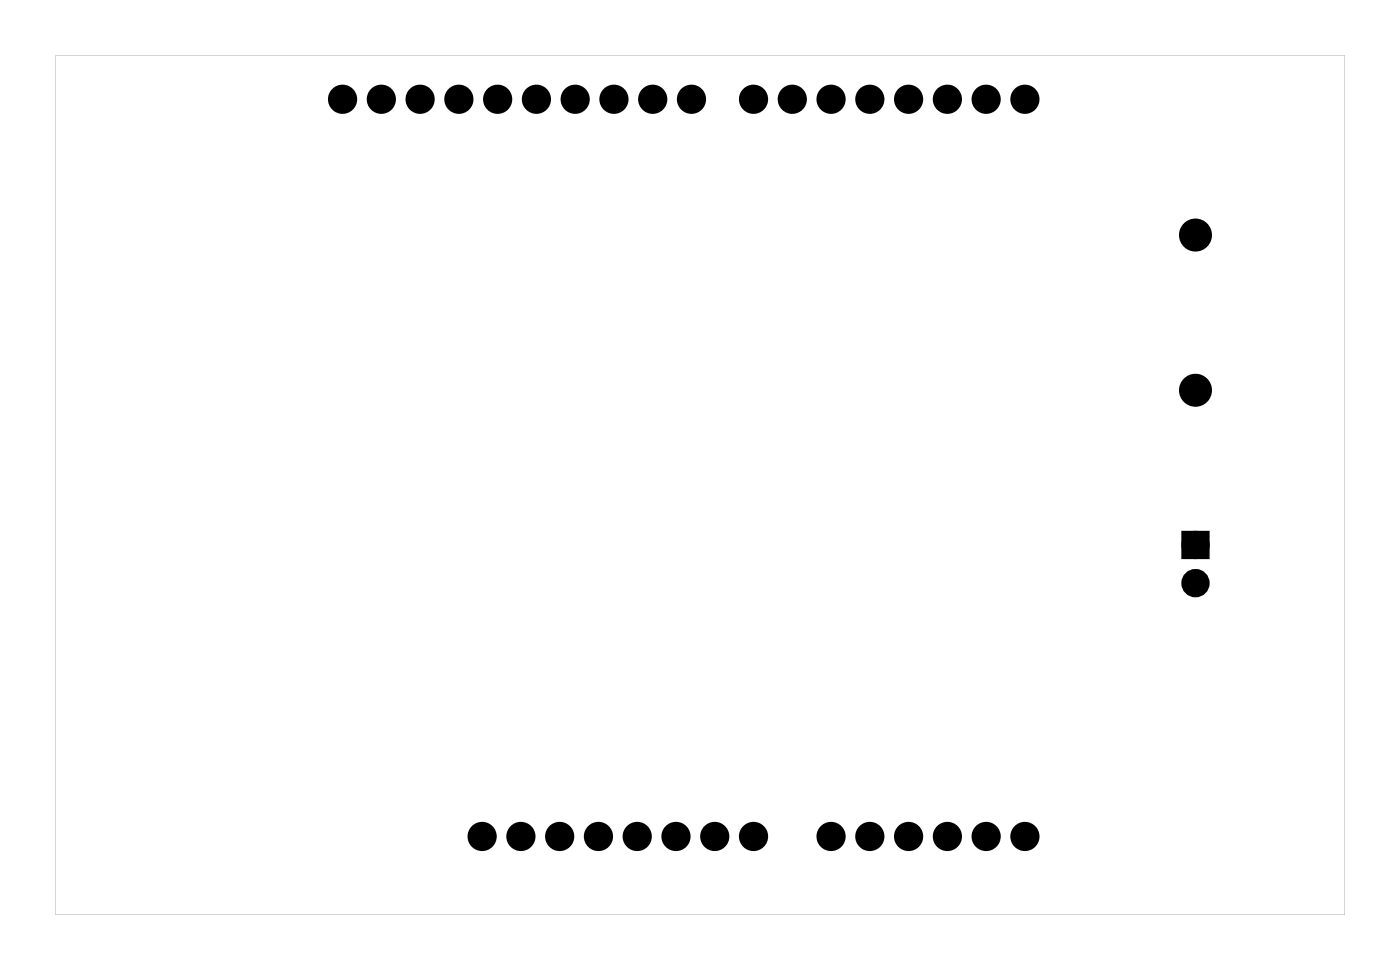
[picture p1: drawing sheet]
<svg xmlns="http://www.w3.org/2000/svg" width="92mm" height="63mm" viewBox="0 0 92 63" stroke-linecap="round" stroke-linejoin="round" font-family="sans-serif">
<g fill="#000">
<path d="M77.7 35.1h1.2v1.2h-1.2z"/>
<path d="M3.6 3.6h84.5v56.3h-84.5zM3.6 3.6v56.3h84.5v-56.3z"/>
</g>
<g fill="#000">
<circle cx="22.4" cy="6.5" r=".67"/>
<circle cx="25" cy="6.5" r=".67"/>
<circle cx="27.5" cy="6.5" r=".67"/>
<circle cx="30.1" cy="6.5" r=".67"/>
<circle cx="32.6" cy="6.5" r=".67"/>
<circle cx="35.1" cy="6.5" r=".67"/>
<circle cx="37.7" cy="6.5" r=".67"/>
<circle cx="40.2" cy="6.5" r=".67"/>
<circle cx="42.8" cy="6.5" r=".67"/>
<circle cx="45.3" cy="6.5" r=".67"/>
<circle cx="49.4" cy="6.5" r=".67"/>
<circle cx="51.9" cy="6.5" r=".67"/>
<circle cx="54.4" cy="6.5" r=".67"/>
<circle cx="57" cy="6.5" r=".67"/>
<circle cx="59.5" cy="6.5" r=".67"/>
<circle cx="62.1" cy="6.5" r=".67"/>
<circle cx="64.6" cy="6.5" r=".67"/>
<circle cx="67.1" cy="6.5" r=".67"/>
<circle cx="78.3" cy="15.4" r=".7"/>
<circle cx="78.3" cy="35.7" r=".6"/>
<circle cx="78.3" cy="38.2" r=".6"/>
<circle cx="78.3" cy="25.5" r=".7"/>
<circle cx="31.6" cy="54.8" r=".67"/>
<circle cx="34.1" cy="54.8" r=".67"/>
<circle cx="36.7" cy="54.8" r=".67"/>
<circle cx="39.2" cy="54.8" r=".67"/>
<circle cx="41.7" cy="54.8" r=".67"/>
<circle cx="44.3" cy="54.8" r=".67"/>
<circle cx="46.8" cy="54.8" r=".67"/>
<circle cx="49.4" cy="54.8" r=".67"/>
<circle cx="54.4" cy="54.8" r=".67"/>
<circle cx="57" cy="54.8" r=".67"/>
<circle cx="59.5" cy="54.8" r=".67"/>
<circle cx="62.1" cy="54.8" r=".67"/>
<circle cx="64.6" cy="54.8" r=".67"/>
<circle cx="67.1" cy="54.8" r=".67"/>
</g>
<g fill="none" stroke="#000" stroke-width=".57">
<circle cx="22.4" cy="6.5" r=".67"/>
<circle cx="25" cy="6.5" r=".67"/>
<circle cx="27.5" cy="6.5" r=".67"/>
<circle cx="30.1" cy="6.5" r=".67"/>
<circle cx="32.6" cy="6.5" r=".67"/>
<circle cx="35.1" cy="6.5" r=".67"/>
<circle cx="37.7" cy="6.5" r=".67"/>
<circle cx="40.2" cy="6.5" r=".67"/>
<circle cx="42.8" cy="6.5" r=".67"/>
<circle cx="45.3" cy="6.5" r=".67"/>
<circle cx="49.4" cy="6.5" r=".67"/>
<circle cx="51.9" cy="6.5" r=".67"/>
<circle cx="54.4" cy="6.5" r=".67"/>
<circle cx="57" cy="6.5" r=".67"/>
<circle cx="59.5" cy="6.5" r=".67"/>
<circle cx="62.1" cy="6.5" r=".67"/>
<circle cx="64.6" cy="6.5" r=".67"/>
<circle cx="67.1" cy="6.5" r=".67"/>
<circle cx="31.6" cy="54.8" r=".67"/>
<circle cx="34.1" cy="54.8" r=".67"/>
<circle cx="36.7" cy="54.8" r=".67"/>
<circle cx="39.2" cy="54.8" r=".67"/>
<circle cx="41.7" cy="54.8" r=".67"/>
<circle cx="44.3" cy="54.8" r=".67"/>
<circle cx="46.8" cy="54.8" r=".67"/>
<circle cx="49.4" cy="54.8" r=".67"/>
<circle cx="54.4" cy="54.8" r=".67"/>
<circle cx="57" cy="54.8" r=".67"/>
<circle cx="59.5" cy="54.8" r=".67"/>
<circle cx="62.1" cy="54.8" r=".67"/>
<circle cx="64.6" cy="54.8" r=".67"/>
<circle cx="67.1" cy="54.8" r=".67"/>
</g>
<g fill="none" stroke="#000" stroke-width=".76" stroke-linecap="butt">
<circle cx="78.3" cy="15.4" r=".7"/>
<circle cx="78.3" cy="25.5" r=".7"/>
</g>
<g fill="none" stroke="#000" stroke-width=".65" stroke-linecap="butt">
<path d="M77.7 35.1h1.2v1.2h-1.2z"/>
<circle cx="78.3" cy="38.2" r=".6"/>
<circle cx="78.3" cy="35.7" r=".6"/>
</g>
</svg>
